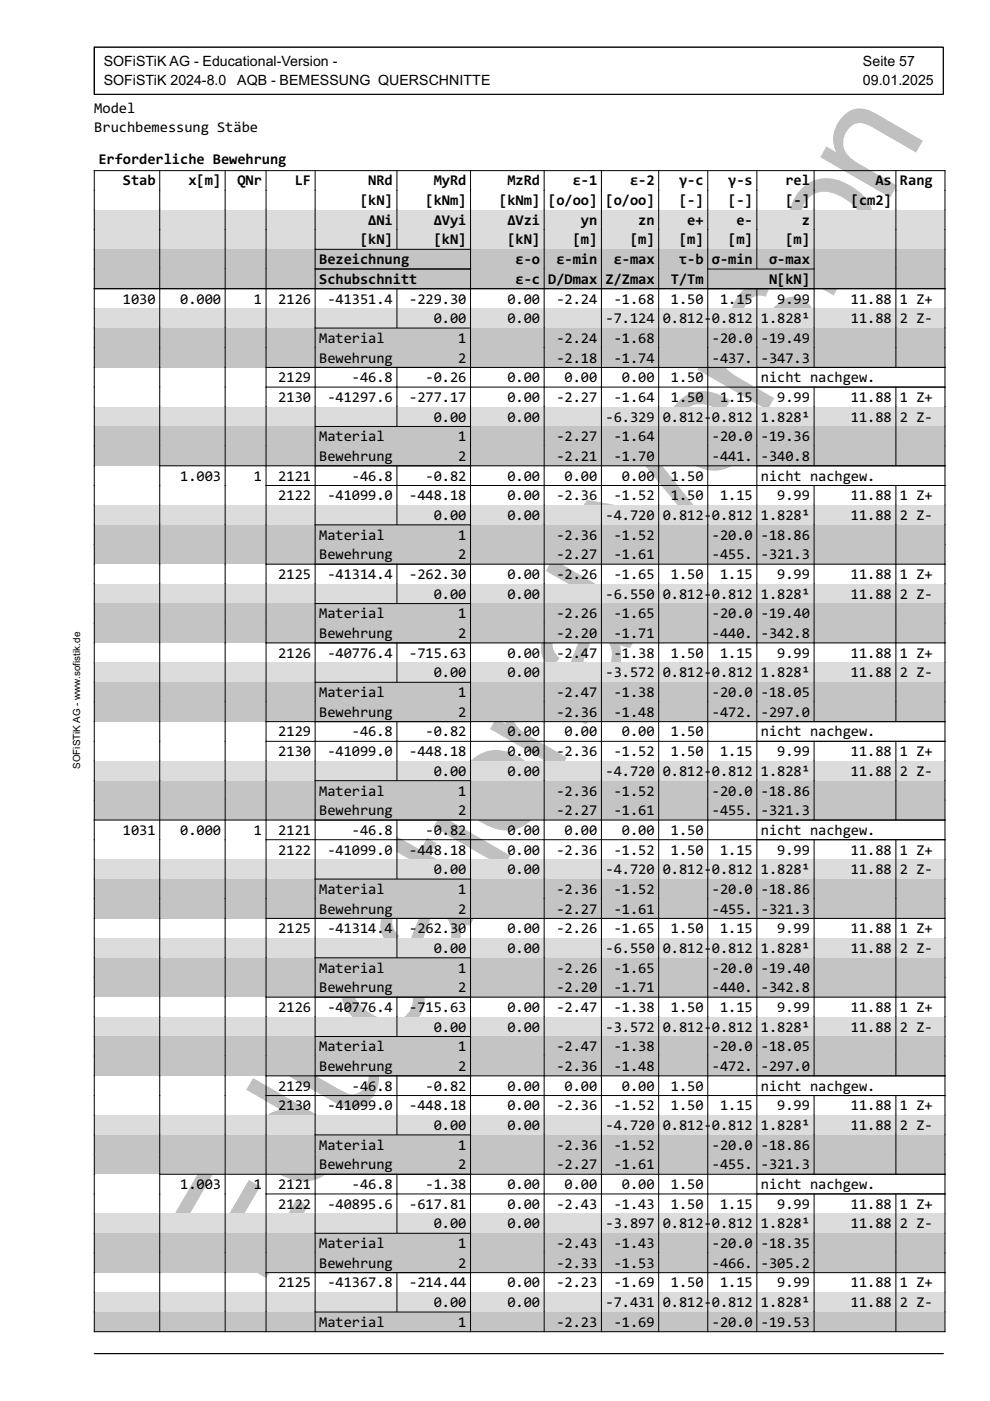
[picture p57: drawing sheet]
<svg xmlns="http://www.w3.org/2000/svg" width="210mm" height="297mm" viewBox="0 0 210 297" stroke-linecap="round" stroke-linejoin="round" font-family="sans-serif">
<defs><g id="words">
<text font-size="33" fill="#c0c0c0" x="55.1" y="273.3" transform="rotate(-60 55.1 273.3)">Educational Version</text>
<g font-size="3.2">
<text x="20" y="24">Model</text>
<text x="20" y="28">Bruchbemessung Stäbe</text>
<text x="20.9" y="34.7">Erforderliche Bewehrung</text>
<text x="26.1" y="39.3">Stab</text>
<text x="39.9" y="39.3">x[m]</text>
<text x="50.3" y="39.3">QNr</text>
<text x="62.5" y="39.3">LF</text>
<text x="78.1" y="39.3">NRd</text>
<text x="92" y="39.3">MyRd</text>
<text x="107.6" y="39.3">MzRd</text>
<text x="121.4" y="39.3">ε-1</text>
<text x="133.6" y="39.3">ε-2</text>
<text x="144" y="39.3">γ-c</text>
<text x="154.4" y="39.3">γ-s</text>
<text x="166.5" y="39.3">rel</text>
<text x="185.6" y="39.3">As</text>
<text x="190.8" y="39.3">Rang</text>
<text x="76.4" y="43.5">[kN]</text>
<text x="78.1" y="47.7">ΔNi</text>
<text x="90.2" y="43.5">[kNm]</text>
<text x="92" y="47.7">ΔVyi</text>
<text x="105.8" y="43.5">[kNm]</text>
<text x="107.6" y="47.7">ΔVzi</text>
<text x="116.2" y="43.5">[o/oo]</text>
<text x="123.2" y="47.7">yn</text>
<text x="128.4" y="43.5">[o/oo]</text>
<text x="135.3" y="47.7">zn</text>
<text x="144" y="43.5">[-]</text>
<text x="145.7" y="47.7">e+</text>
<text x="154.4" y="43.5">[-]</text>
<text x="156.1" y="47.7">e-</text>
<text x="166.5" y="43.5">[-]</text>
<text x="170" y="47.7">z</text>
<text x="180.4" y="43.5">[cm2]</text>
<text x="76.4" y="51.8">[kN]</text>
<text x="92" y="51.8">[kN]</text>
<text x="107.6" y="51.8">[kN]</text>
<text x="121.4" y="51.8">[m]</text>
<text x="133.6" y="51.8">[m]</text>
<text x="144" y="51.8">[m]</text>
<text x="154.4" y="51.8">[m]</text>
<text x="166.5" y="51.8">[m]</text>
<text x="67.7" y="56">Bezeichnung</text>
<text x="109.3" y="56">ε-o</text>
<text x="118" y="56">ε-min</text>
<text x="130.1" y="56">ε-max</text>
<text x="144" y="56">τ-b</text>
<text x="150.9" y="56">σ-min</text>
<text x="163.1" y="56">σ-max</text>
<text x="26.1" y="64.4">1030</text>
<text x="38.2" y="64.4">0.000</text>
<text x="53.8" y="64.4">1</text>
<text x="59" y="64.4">2126</text>
<text x="67.7" y="60.2">Schubschnitt</text>
<text x="69.4" y="64.4">-41351.4</text>
<text x="86.8" y="64.4">-229.30</text>
<text x="107.6" y="64.4">0.00</text>
<text x="109.3" y="60.2">ε-c</text>
<text x="116.2" y="60.2">D/Dmax</text>
<text x="118" y="64.4">-2.24</text>
<text x="128.4" y="60.2">Z/Zmax</text>
<text x="130.1" y="64.4">-1.68</text>
<text x="142.3" y="60.2">T/Tm</text>
<text x="142.3" y="64.4">1.50</text>
<text x="152.7" y="64.4">1.15</text>
<text x="163.1" y="60.2">N[kN]</text>
<text x="164.8" y="64.4">9.99</text>
<text x="180.4" y="64.4">11.88</text>
<text x="190.8" y="64.4">1 Z+</text>
<text x="92" y="68.5">0.00</text>
<text x="107.6" y="68.5">0.00</text>
<text x="128.4" y="68.5">-7.124</text>
<text x="140.5" y="68.5">0.812-</text>
<text x="150.9" y="68.5">0.812</text>
<text x="161.3" y="68.5">1.828¹</text>
<text x="180.4" y="68.5">11.88</text>
<text x="190.8" y="68.5">2 Z-</text>
<text x="67.7" y="72.7">Material</text>
<text x="67.7" y="76.9">Bewehrung</text>
<text x="97.2" y="72.7">1</text>
<text x="97.2" y="76.9">2</text>
<text x="118" y="72.7">-2.24</text>
<text x="118" y="76.9">-2.18</text>
<text x="130.1" y="72.7">-1.68</text>
<text x="130.1" y="76.9">-1.74</text>
<text x="150.9" y="72.7">-20.0</text>
<text x="150.9" y="76.9">-437.</text>
<text x="161.3" y="72.7">-19.49</text>
<text x="161.3" y="76.9">-347.3</text>
<text x="59" y="81">2129</text>
<text x="74.6" y="81">-46.8</text>
<text x="90.2" y="81">-0.26</text>
<text x="107.6" y="81">0.00</text>
<text x="119.7" y="81">0.00</text>
<text x="131.9" y="81">0.00</text>
<text x="142.3" y="81">1.50</text>
<text x="161.3" y="81">nicht nachgew.</text>
<text x="59" y="85.2">2130</text>
<text x="69.4" y="85.2">-41297.6</text>
<text x="86.8" y="85.2">-277.17</text>
<text x="92" y="89.4">0.00</text>
<text x="107.6" y="85.2">0.00</text>
<text x="107.6" y="89.4">0.00</text>
<text x="118" y="85.2">-2.27</text>
<text x="128.4" y="89.4">-6.329</text>
<text x="130.1" y="85.2">-1.64</text>
<text x="140.5" y="89.4">0.812-</text>
<text x="142.3" y="85.2">1.50</text>
<text x="150.9" y="89.4">0.812</text>
<text x="152.7" y="85.2">1.15</text>
<text x="161.3" y="89.4">1.828¹</text>
<text x="164.8" y="85.2">9.99</text>
<text x="180.4" y="85.2">11.88</text>
<text x="180.4" y="89.4">11.88</text>
<text x="190.8" y="85.2">1 Z+</text>
<text x="190.8" y="89.4">2 Z-</text>
<text x="67.7" y="93.6">Material</text>
<text x="97.2" y="93.6">1</text>
<text x="118" y="93.6">-2.27</text>
<text x="130.1" y="93.6">-1.64</text>
<text x="150.9" y="93.6">-20.0</text>
<text x="161.3" y="93.6">-19.36</text>
<text x="38.2" y="101.9">1.003</text>
<text x="53.8" y="101.9">1</text>
<text x="59" y="101.9">2121</text>
<text x="67.7" y="97.7">Bewehrung</text>
<text x="74.6" y="101.9">-46.8</text>
<text x="90.2" y="101.9">-0.82</text>
<text x="97.2" y="97.7">2</text>
<text x="107.6" y="101.9">0.00</text>
<text x="118" y="97.7">-2.21</text>
<text x="119.7" y="101.9">0.00</text>
<text x="130.1" y="97.7">-1.70</text>
<text x="131.9" y="101.9">0.00</text>
<text x="142.3" y="101.9">1.50</text>
<text x="150.9" y="97.7">-441.</text>
<text x="161.3" y="97.7">-340.8</text>
<text x="161.3" y="101.9">nicht nachgew.</text>
<text x="59" y="106.1">2122</text>
<text x="69.4" y="106.1">-41099.0</text>
<text x="86.8" y="106.1">-448.18</text>
<text x="107.6" y="106.1">0.00</text>
<text x="118" y="106.1">-2.36</text>
<text x="130.1" y="106.1">-1.52</text>
<text x="142.3" y="106.1">1.50</text>
<text x="152.7" y="106.1">1.15</text>
<text x="164.8" y="106.1">9.99</text>
<text x="180.4" y="106.1">11.88</text>
<text x="190.8" y="106.1">1 Z+</text>
<text x="92" y="110.3">0.00</text>
<text x="107.6" y="110.3">0.00</text>
<text x="128.4" y="110.3">-4.720</text>
<text x="140.5" y="110.3">0.812-</text>
<text x="150.9" y="110.3">0.812</text>
<text x="161.3" y="110.3">1.828¹</text>
<text x="180.4" y="110.3">11.88</text>
<text x="190.8" y="110.3">2 Z-</text>
<text x="67.7" y="114.4">Material</text>
<text x="67.7" y="118.6">Bewehrung</text>
<text x="97.2" y="114.4">1</text>
<text x="97.2" y="118.6">2</text>
<text x="118" y="114.4">-2.36</text>
<text x="118" y="118.6">-2.27</text>
<text x="130.1" y="114.4">-1.52</text>
<text x="130.1" y="118.6">-1.61</text>
<text x="150.9" y="114.4">-20.0</text>
<text x="150.9" y="118.6">-455.</text>
<text x="161.3" y="114.4">-18.86</text>
<text x="161.3" y="118.6">-321.3</text>
<text x="59" y="122.8">2125</text>
<text x="69.4" y="122.8">-41314.4</text>
<text x="86.8" y="122.8">-262.30</text>
<text x="107.6" y="122.8">0.00</text>
<text x="118" y="122.8">-2.26</text>
<text x="130.1" y="122.8">-1.65</text>
<text x="142.3" y="122.8">1.50</text>
<text x="152.7" y="122.8">1.15</text>
<text x="164.8" y="122.8">9.99</text>
<text x="180.4" y="122.8">11.88</text>
<text x="190.8" y="122.8">1 Z+</text>
<text x="67.7" y="131.1">Material</text>
<text x="92" y="126.9">0.00</text>
<text x="97.2" y="131.1">1</text>
<text x="107.6" y="126.9">0.00</text>
<text x="118" y="131.1">-2.26</text>
<text x="128.4" y="126.9">-6.550</text>
<text x="130.1" y="131.1">-1.65</text>
<text x="140.5" y="126.9">0.812-</text>
<text x="150.9" y="126.9">0.812</text>
<text x="150.9" y="131.1">-20.0</text>
<text x="161.3" y="126.9">1.828¹</text>
<text x="161.3" y="131.1">-19.40</text>
<text x="180.4" y="126.9">11.88</text>
<text x="190.8" y="126.9">2 Z-</text>
<text x="67.7" y="135.3">Bewehrung</text>
<text x="97.2" y="135.3">2</text>
<text x="118" y="135.3">-2.20</text>
<text x="130.1" y="135.3">-1.71</text>
<text x="150.9" y="135.3">-440.</text>
<text x="161.3" y="135.3">-342.8</text>
<text x="59" y="139.5">2126</text>
<text x="69.4" y="139.5">-40776.4</text>
<text x="86.8" y="139.5">-715.63</text>
<text x="92" y="143.6">0.00</text>
<text x="107.6" y="139.5">0.00</text>
<text x="107.6" y="143.6">0.00</text>
<text x="118" y="139.5">-2.47</text>
<text x="128.4" y="143.6">-3.572</text>
<text x="130.1" y="139.5">-1.38</text>
<text x="140.5" y="143.6">0.812-</text>
<text x="142.3" y="139.5">1.50</text>
<text x="150.9" y="143.6">0.812</text>
<text x="152.7" y="139.5">1.15</text>
<text x="161.3" y="143.6">1.828¹</text>
<text x="164.8" y="139.5">9.99</text>
<text x="180.4" y="139.5">11.88</text>
<text x="180.4" y="143.6">11.88</text>
<text x="190.8" y="139.5">1 Z+</text>
<text x="190.8" y="143.6">2 Z-</text>
<text x="67.7" y="147.8">Material</text>
<text x="97.2" y="147.8">1</text>
<text x="118" y="147.8">-2.47</text>
<text x="130.1" y="147.8">-1.38</text>
<text x="150.9" y="147.8">-20.0</text>
<text x="161.3" y="147.8">-18.05</text>
<text x="67.7" y="152">Bewehrung</text>
<text x="97.2" y="152">2</text>
<text x="118" y="152">-2.36</text>
<text x="130.1" y="152">-1.48</text>
<text x="150.9" y="152">-472.</text>
<text x="161.3" y="152">-297.0</text>
<text x="59" y="156.1">2129</text>
<text x="59" y="160.3">2130</text>
<text x="69.4" y="160.3">-41099.0</text>
<text x="74.6" y="156.1">-46.8</text>
<text x="86.8" y="160.3">-448.18</text>
<text x="90.2" y="156.1">-0.82</text>
<text x="107.6" y="156.1">0.00</text>
<text x="107.6" y="160.3">0.00</text>
<text x="118" y="160.3">-2.36</text>
<text x="119.7" y="156.1">0.00</text>
<text x="130.1" y="160.3">-1.52</text>
<text x="131.9" y="156.1">0.00</text>
<text x="142.3" y="156.1">1.50</text>
<text x="142.3" y="160.3">1.50</text>
<text x="152.7" y="160.3">1.15</text>
<text x="161.3" y="156.1">nicht nachgew.</text>
<text x="164.8" y="160.3">9.99</text>
<text x="180.4" y="160.3">11.88</text>
<text x="190.8" y="160.3">1 Z+</text>
<text x="92" y="164.5">0.00</text>
<text x="107.6" y="164.5">0.00</text>
<text x="128.4" y="164.5">-4.720</text>
<text x="140.5" y="164.5">0.812-</text>
<text x="150.9" y="164.5">0.812</text>
<text x="161.3" y="164.5">1.828¹</text>
<text x="180.4" y="164.5">11.88</text>
<text x="190.8" y="164.5">2 Z-</text>
<text x="67.7" y="168.7">Material</text>
<text x="67.7" y="172.8">Bewehrung</text>
<text x="97.2" y="168.7">1</text>
<text x="97.2" y="172.8">2</text>
<text x="118" y="168.7">-2.36</text>
<text x="118" y="172.8">-2.27</text>
<text x="130.1" y="168.7">-1.52</text>
<text x="130.1" y="172.8">-1.61</text>
<text x="150.9" y="168.7">-20.0</text>
<text x="150.9" y="172.8">-455.</text>
<text x="161.3" y="168.7">-18.86</text>
<text x="161.3" y="172.8">-321.3</text>
<text x="26.1" y="177">1031</text>
<text x="38.2" y="177">0.000</text>
<text x="53.8" y="177">1</text>
<text x="59" y="177">2121</text>
<text x="74.6" y="177">-46.8</text>
<text x="90.2" y="177">-0.82</text>
<text x="107.6" y="177">0.00</text>
<text x="119.7" y="177">0.00</text>
<text x="131.9" y="177">0.00</text>
<text x="142.3" y="177">1.50</text>
<text x="161.3" y="177">nicht nachgew.</text>
<text x="59" y="181.2">2122</text>
<text x="69.4" y="181.2">-41099.0</text>
<text x="86.8" y="181.2">-448.18</text>
<text x="92" y="185.4">0.00</text>
<text x="107.6" y="181.2">0.00</text>
<text x="107.6" y="185.4">0.00</text>
<text x="118" y="181.2">-2.36</text>
<text x="128.4" y="185.4">-4.720</text>
<text x="130.1" y="181.2">-1.52</text>
<text x="140.5" y="185.4">0.812-</text>
<text x="142.3" y="181.2">1.50</text>
<text x="150.9" y="185.4">0.812</text>
<text x="152.7" y="181.2">1.15</text>
<text x="161.3" y="185.4">1.828¹</text>
<text x="164.8" y="181.2">9.99</text>
<text x="180.4" y="181.2">11.88</text>
<text x="180.4" y="185.4">11.88</text>
<text x="190.8" y="181.2">1 Z+</text>
<text x="190.8" y="185.4">2 Z-</text>
<text x="67.7" y="189.5">Material</text>
<text x="97.2" y="189.5">1</text>
<text x="118" y="189.5">-2.36</text>
<text x="130.1" y="189.5">-1.52</text>
<text x="150.9" y="189.5">-20.0</text>
<text x="161.3" y="189.5">-18.86</text>
<text x="59" y="197.9">2125</text>
<text x="67.7" y="193.7">Bewehrung</text>
<text x="69.4" y="197.9">-41314.4</text>
<text x="86.8" y="197.9">-262.30</text>
<text x="97.2" y="193.7">2</text>
<text x="107.6" y="197.9">0.00</text>
<text x="118" y="193.7">-2.27</text>
<text x="118" y="197.9">-2.26</text>
<text x="130.1" y="193.7">-1.61</text>
<text x="130.1" y="197.9">-1.65</text>
<text x="142.3" y="197.9">1.50</text>
<text x="150.9" y="193.7">-455.</text>
<text x="152.7" y="197.9">1.15</text>
<text x="161.3" y="193.7">-321.3</text>
<text x="164.8" y="197.9">9.99</text>
<text x="180.4" y="197.9">11.88</text>
<text x="190.8" y="197.9">1 Z+</text>
<text x="92" y="202">0.00</text>
<text x="107.6" y="202">0.00</text>
<text x="128.4" y="202">-6.550</text>
<text x="140.5" y="202">0.812-</text>
<text x="150.9" y="202">0.812</text>
<text x="161.3" y="202">1.828¹</text>
<text x="180.4" y="202">11.88</text>
<text x="190.8" y="202">2 Z-</text>
<text x="67.7" y="206.2">Material</text>
<text x="97.2" y="206.2">1</text>
<text x="118" y="206.2">-2.26</text>
<text x="130.1" y="206.2">-1.65</text>
<text x="150.9" y="206.2">-20.0</text>
<text x="161.3" y="206.2">-19.40</text>
<text x="59" y="214.6">2126</text>
<text x="67.7" y="210.4">Bewehrung</text>
<text x="69.4" y="214.6">-40776.4</text>
<text x="86.8" y="214.6">-715.63</text>
<text x="97.2" y="210.4">2</text>
<text x="107.6" y="214.6">0.00</text>
<text x="118" y="210.4">-2.20</text>
<text x="118" y="214.6">-2.47</text>
<text x="130.1" y="210.4">-1.71</text>
<text x="130.1" y="214.6">-1.38</text>
<text x="142.3" y="214.6">1.50</text>
<text x="150.9" y="210.4">-440.</text>
<text x="152.7" y="214.6">1.15</text>
<text x="161.3" y="210.4">-342.8</text>
<text x="164.8" y="214.6">9.99</text>
<text x="180.4" y="214.6">11.88</text>
<text x="190.8" y="214.6">1 Z+</text>
<text x="92" y="218.7">0.00</text>
<text x="107.6" y="218.7">0.00</text>
<text x="128.4" y="218.7">-3.572</text>
<text x="140.5" y="218.7">0.812-</text>
<text x="150.9" y="218.7">0.812</text>
<text x="161.3" y="218.7">1.828¹</text>
<text x="180.4" y="218.7">11.88</text>
<text x="190.8" y="218.7">2 Z-</text>
<text x="67.7" y="222.9">Material</text>
<text x="67.7" y="227.1">Bewehrung</text>
<text x="97.2" y="222.9">1</text>
<text x="97.2" y="227.1">2</text>
<text x="118" y="222.9">-2.47</text>
<text x="118" y="227.1">-2.36</text>
<text x="130.1" y="222.9">-1.38</text>
<text x="130.1" y="227.1">-1.48</text>
<text x="150.9" y="222.9">-20.0</text>
<text x="150.9" y="227.1">-472.</text>
<text x="161.3" y="222.9">-18.05</text>
<text x="161.3" y="227.1">-297.0</text>
<text x="59" y="231.2">2129</text>
<text x="74.6" y="231.2">-46.8</text>
<text x="90.2" y="231.2">-0.82</text>
<text x="107.6" y="231.2">0.00</text>
<text x="119.7" y="231.2">0.00</text>
<text x="131.9" y="231.2">0.00</text>
<text x="142.3" y="231.2">1.50</text>
<text x="161.3" y="231.2">nicht nachgew.</text>
<text x="59" y="235.4">2130</text>
<text x="69.4" y="235.4">-41099.0</text>
<text x="86.8" y="235.4">-448.18</text>
<text x="92" y="239.6">0.00</text>
<text x="107.6" y="235.4">0.00</text>
<text x="107.6" y="239.6">0.00</text>
<text x="118" y="235.4">-2.36</text>
<text x="128.4" y="239.6">-4.720</text>
<text x="130.1" y="235.4">-1.52</text>
<text x="140.5" y="239.6">0.812-</text>
<text x="142.3" y="235.4">1.50</text>
<text x="150.9" y="239.6">0.812</text>
<text x="152.7" y="235.4">1.15</text>
<text x="161.3" y="239.6">1.828¹</text>
<text x="164.8" y="235.4">9.99</text>
<text x="180.4" y="235.4">11.88</text>
<text x="180.4" y="239.6">11.88</text>
<text x="190.8" y="235.4">1 Z+</text>
<text x="190.8" y="239.6">2 Z-</text>
<text x="67.7" y="243.8">Material</text>
<text x="97.2" y="243.8">1</text>
<text x="118" y="243.8">-2.36</text>
<text x="130.1" y="243.8">-1.52</text>
<text x="150.9" y="243.8">-20.0</text>
<text x="161.3" y="243.8">-18.86</text>
<text x="67.7" y="247.9">Bewehrung</text>
<text x="97.2" y="247.9">2</text>
<text x="118" y="247.9">-2.27</text>
<text x="130.1" y="247.9">-1.61</text>
<text x="150.9" y="247.9">-455.</text>
<text x="161.3" y="247.9">-321.3</text>
<text x="38.2" y="252.1">1.003</text>
<text x="53.8" y="252.1">1</text>
<text x="59" y="252.1">2121</text>
<text x="59" y="256.3">2122</text>
<text x="69.4" y="256.3">-40895.6</text>
<text x="74.6" y="252.1">-46.8</text>
<text x="86.8" y="256.3">-617.81</text>
<text x="90.2" y="252.1">-1.38</text>
<text x="107.6" y="252.1">0.00</text>
<text x="107.6" y="256.3">0.00</text>
<text x="118" y="256.3">-2.43</text>
<text x="119.7" y="252.1">0.00</text>
<text x="130.1" y="256.3">-1.43</text>
<text x="131.9" y="252.1">0.00</text>
<text x="142.3" y="252.1">1.50</text>
<text x="142.3" y="256.3">1.50</text>
<text x="152.7" y="256.3">1.15</text>
<text x="161.3" y="252.1">nicht nachgew.</text>
<text x="164.8" y="256.3">9.99</text>
<text x="180.4" y="256.3">11.88</text>
<text x="190.8" y="256.3">1 Z+</text>
<text x="92" y="260.5">0.00</text>
<text x="107.6" y="260.5">0.00</text>
<text x="128.4" y="260.5">-3.897</text>
<text x="140.5" y="260.5">0.812-</text>
<text x="150.9" y="260.5">0.812</text>
<text x="161.3" y="260.5">1.828¹</text>
<text x="180.4" y="260.5">11.88</text>
<text x="190.8" y="260.5">2 Z-</text>
<text x="67.7" y="264.6">Material</text>
<text x="67.7" y="268.8">Bewehrung</text>
<text x="97.2" y="264.6">1</text>
<text x="97.2" y="268.8">2</text>
<text x="118" y="264.6">-2.43</text>
<text x="118" y="268.8">-2.33</text>
<text x="130.1" y="264.6">-1.43</text>
<text x="130.1" y="268.8">-1.53</text>
<text x="150.9" y="264.6">-20.0</text>
<text x="150.9" y="268.8">-466.</text>
<text x="161.3" y="264.6">-18.35</text>
<text x="161.3" y="268.8">-305.2</text>
<text x="59" y="273">2125</text>
<text x="69.4" y="273">-41367.8</text>
<text x="86.8" y="273">-214.44</text>
<text x="107.6" y="273">0.00</text>
<text x="118" y="273">-2.23</text>
<text x="130.1" y="273">-1.69</text>
<text x="142.3" y="273">1.50</text>
<text x="152.7" y="273">1.15</text>
<text x="164.8" y="273">9.99</text>
<text x="180.4" y="273">11.88</text>
<text x="190.8" y="273">1 Z+</text>
<text x="67.7" y="281.3">Material</text>
<text x="92" y="277.1">0.00</text>
<text x="97.2" y="281.3">1</text>
<text x="107.6" y="277.1">0.00</text>
<text x="118" y="281.3">-2.23</text>
<text x="128.4" y="277.1">-7.431</text>
<text x="130.1" y="281.3">-1.69</text>
<text x="140.5" y="277.1">0.812-</text>
<text x="150.9" y="277.1">0.812</text>
<text x="150.9" y="281.3">-20.0</text>
<text x="161.3" y="277.1">1.828¹</text>
<text x="161.3" y="281.3">-19.53</text>
<text x="180.4" y="277.1">11.88</text>
<text x="190.8" y="277.1">2 Z-</text>
</g>
<g font-size="3">
<text x="22" y="14">SOFiSTiK AG - Educational-Version -</text>
<text x="22" y="18">SOFiSTiK 2024-8.0</text>
<text x="50.3" y="18">AQB - BEMESSUNG QUERSCHNITTE</text>
<text x="183" y="14">Seite 57</text>
<text x="183" y="18">09.01.2025</text>
</g>
<text font-size="2.1" x="17" y="163" transform="rotate(-90 17 163)">SOFiSTiK AG - www.sofistik.de</text>
</g></defs>
<g fill="none" stroke="#000" stroke-width=".21">
<path d="M20 10h180v10h-180zM33.9 36.2v8.3M47.7 36.2v8.3M56.4 36.2v8.3M66.8 36.2v8.3M84.2 36.2v8.3M99.8 36.2v8.3M115.4 36.2v8.3M127.5 36.2v8.3M139.7 36.2v8.3M150.1 36.2v8.3M160.5 36.2v8.3"/>
<path d="M172.6 36.2v8.3M189.9 36.2v8.3M20 44.5v-8.3h180.4v8.3M20 287h180"/>
</g>
<path d="M20 44.5h180.4v4.2h-180.4z" fill="#dcdcdc"/>
<g fill="none" stroke="#000" stroke-width=".21">
<path d="M20 44.5v4.2M33.9 44.5v4.2M47.7 44.5v4.2M56.4 44.5v4.2M66.8 44.5v4.2M84.2 44.5v4.2M99.8 44.5v4.2M115.4 44.5v4.2M127.5 44.5v4.2M139.7 44.5v4.2M150.1 44.5v4.2M160.5 44.5v4.2"/>
<path d="M172.6 44.5v4.2M189.9 44.5v4.2M200.4 44.5v4.2"/>
</g>
<path d="M20 48.7h180.4v4.2h-180.4z" fill="#dcdcdc"/>
<g fill="none" stroke="#000" stroke-width=".21">
<path d="M20 48.7v4.2M33.9 48.7v4.2M47.7 48.7v4.2M56.4 48.7v4.2M66.8 48.7v4.2M84.2 48.7v4.2M99.8 48.7v4.2M115.4 48.7v4.2M127.5 48.7v4.2M139.7 48.7v4.2M150.1 48.7v4.2M160.5 48.7v4.2"/>
<path d="M172.6 48.7v4.2M189.9 48.7v4.2M200.4 48.7v4.2"/>
</g>
<path d="M20 52.9h180.4v4.1h-180.4z" fill="#c4c4c4"/>
<g fill="none" stroke="#000" stroke-width=".21">
<path d="M20 52.9v4.1M33.9 52.9v4.1M47.7 52.9v4.1M56.4 52.9v4.1M66.8 57v-4.1h33v4.1M115.4 52.9v4.1M127.5 52.9v4.1M139.7 52.9v4.1M150.1 52.9v4.1M160.5 52.9v4.1M172.6 52.9v4.1M189.9 52.9v4.1"/>
<path d="M200.4 52.9v4.1"/>
</g>
<path d="M20 57h180.4v4.2h-180.4z" fill="#c4c4c4"/>
<g fill="none" stroke="#000" stroke-width=".21">
<path d="M20 57v8.4M33.9 57v8.4M47.7 57v8.4M56.4 57v8.4M115.4 57v8.4M127.5 57v8.4M139.7 57v8.4M189.9 57v8.4M200.4 57v8.4M20 61.2h180.4M66.8 65.4v-8.4h33v8.4M84.2 61.2v4.2"/>
<path d="M150.1 65.4v-8.4h22.5v8.4M160.5 61.2v4.2"/>
</g>
<path d="M20 65.4h180.4v4.2h-180.4z" fill="#dcdcdc"/>
<g fill="none" stroke="#000" stroke-width=".21">
<path d="M20 65.4v4.2M33.9 65.4v4.2M47.7 65.4v4.2M56.4 65.4v4.2M66.8 65.4v4.2M84.2 65.4v4.2M99.8 65.4v4.2M115.4 65.4v4.2M127.5 65.4v4.2M139.7 65.4v4.2M150.1 65.4v4.2M160.5 65.4v4.2"/>
<path d="M172.6 65.4v4.2M189.9 65.4v4.2M200.4 65.4v4.2"/>
</g>
<path d="M20 69.6h180.4v4.1h-180.4z" fill="#c4c4c4"/>
<g fill="none" stroke="#000" stroke-width=".21">
<path d="M20 69.6v4.1M33.9 69.6v4.1M47.7 69.6v4.1M56.4 69.6v4.1M66.8 73.7v-4.1h33v4.1M115.4 69.6v4.1M127.5 69.6v4.1M139.7 69.6v4.1M150.1 69.6v4.1M160.5 69.6v4.1M172.6 69.6v4.1M189.9 69.6v4.1"/>
<path d="M200.4 69.6v4.1"/>
</g>
<path d="M20 73.7h180.4v4.2h-180.4z" fill="#c4c4c4"/>
<g fill="none" stroke="#000" stroke-width=".21">
<path d="M20 73.7v12.5M33.9 73.7v12.5M47.7 73.7v12.5M56.4 73.7v12.5M56.4 77.9h144M66.8 73.7v12.5M84.2 77.9v8.3M99.8 73.7v12.5M115.4 73.7v12.5M127.5 73.7v12.5M139.7 73.7v12.5M150.1 73.7v12.5"/>
<path d="M160.5 73.7v12.5M172.6 73.7v4.2M189.9 73.7v4.2M200.4 73.7v12.5M56.4 82.1h144M172.6 82.1v4.1M189.9 82.1v4.1"/>
</g>
<path d="M20 86.2h180.4v4.2h-180.4z" fill="#dcdcdc"/>
<g fill="none" stroke="#000" stroke-width=".21">
<path d="M20 86.2v4.2M33.9 86.2v4.2M47.7 86.2v4.2M56.4 86.2v4.2M66.8 86.2v4.2M84.2 86.2v4.2M99.8 86.2v4.2M115.4 86.2v4.2M127.5 86.2v4.2M139.7 86.2v4.2M150.1 86.2v4.2M160.5 86.2v4.2"/>
<path d="M172.6 86.2v4.2M189.9 86.2v4.2M200.4 86.2v4.2"/>
</g>
<path d="M20 90.4h180.4v4.2h-180.4z" fill="#c4c4c4"/>
<g fill="none" stroke="#000" stroke-width=".21">
<path d="M20 90.4v4.2M33.9 90.4v4.2M47.7 90.4v4.2M56.4 90.4v4.2M66.8 94.6v-4.2h33v4.2M115.4 90.4v4.2M127.5 90.4v4.2M139.7 90.4v4.2M150.1 90.4v4.2M160.5 90.4v4.2M172.6 90.4v4.2M189.9 90.4v4.2"/>
<path d="M200.4 90.4v4.2"/>
</g>
<path d="M20 94.6h180.4v4.2h-180.4z" fill="#c4c4c4"/>
<g fill="none" stroke="#000" stroke-width=".21">
<path d="M20 94.6v12.5M33.9 94.6v12.5M33.9 98.8h166.5M47.7 94.6v12.5M56.4 94.6v12.5M66.8 94.6v12.5M84.2 98.8v8.3M99.8 94.6v12.5M115.4 94.6v12.5M127.5 94.6v12.5M139.7 94.6v12.5M150.1 94.6v12.5"/>
<path d="M160.5 94.6v12.5M172.6 94.6v4.2M189.9 94.6v4.2M200.4 94.6v12.5M56.4 102.9h144M172.6 102.9v4.2M189.9 102.9v4.2"/>
</g>
<path d="M20 107.1h180.4v4.2h-180.4z" fill="#dcdcdc"/>
<g fill="none" stroke="#000" stroke-width=".21">
<path d="M20 107.1v4.2M33.9 107.1v4.2M47.7 107.1v4.2M56.4 107.1v4.2M66.8 107.1v4.2M84.2 107.1v4.2M99.8 107.1v4.2M115.4 107.1v4.2M127.5 107.1v4.2M139.7 107.1v4.2M150.1 107.1v4.2M160.5 107.1v4.2"/>
<path d="M172.6 107.1v4.2M189.9 107.1v4.2M200.4 107.1v4.2"/>
</g>
<path d="M20 111.3h180.4v4.2h-180.4z" fill="#c4c4c4"/>
<g fill="none" stroke="#000" stroke-width=".21">
<path d="M20 111.3v4.2M33.9 111.3v4.2M47.7 111.3v4.2M56.4 111.3v4.2M66.8 115.5v-4.2h33v4.2M115.4 111.3v4.2M127.5 111.3v4.2M139.7 111.3v4.2M150.1 111.3v4.2M160.5 111.3v4.2M172.6 111.3v4.2M189.9 111.3v4.2"/>
<path d="M200.4 111.3v4.2"/>
</g>
<path d="M20 115.5h180.4v4.1h-180.4z" fill="#c4c4c4"/>
<g fill="none" stroke="#000" stroke-width=".21">
<path d="M20 115.5v8.3M33.9 115.5v8.3M47.7 115.5v8.3M56.4 115.5v8.3M56.4 119.6h144M66.8 115.5v8.3M84.2 119.6v4.2M99.8 115.5v8.3M115.4 115.5v8.3M127.5 115.5v8.3M139.7 115.5v8.3M150.1 115.5v8.3"/>
<path d="M160.5 115.5v8.3M172.6 115.5v8.3M189.9 115.5v8.3M200.4 115.5v8.3"/>
</g>
<path d="M20 123.8h180.4v4.2h-180.4z" fill="#dcdcdc"/>
<g fill="none" stroke="#000" stroke-width=".21">
<path d="M20 123.8v4.2M33.9 123.8v4.2M47.7 123.8v4.2M56.4 123.8v4.2M66.8 123.8v4.2M84.2 123.8v4.2M99.8 123.8v4.2M115.4 123.8v4.2M127.5 123.8v4.2M139.7 123.8v4.2M150.1 123.8v4.2M160.5 123.8v4.2"/>
<path d="M172.6 123.8v4.2M189.9 123.8v4.2M200.4 123.8v4.2"/>
</g>
<path d="M20 128h180.4v4.1h-180.4z" fill="#c4c4c4"/>
<g fill="none" stroke="#000" stroke-width=".21">
<path d="M20 128v4.1M33.9 128v4.1M47.7 128v4.1M56.4 128v4.1M66.8 132.1v-4.1h33v4.1M115.4 128v4.1M127.5 128v4.1M139.7 128v4.1M150.1 128v4.1M160.5 128v4.1M172.6 128v4.1M189.9 128v4.1"/>
<path d="M200.4 128v4.1"/>
</g>
<path d="M20 132.1h180.4v4.2h-180.4z" fill="#c4c4c4"/>
<g fill="none" stroke="#000" stroke-width=".21">
<path d="M20 132.1v8.4M33.9 132.1v8.4M47.7 132.1v8.4M56.4 132.1v8.4M56.4 136.3h144M66.8 132.1v8.4M84.2 136.3v4.2M99.8 132.1v8.4M115.4 132.1v8.4M127.5 132.1v8.4M139.7 132.1v8.4M150.1 132.1v8.4"/>
<path d="M160.5 132.1v8.4M172.6 132.1v8.4M189.9 132.1v8.4M200.4 132.1v8.4"/>
</g>
<path d="M20 140.5h180.4v4.2h-180.4z" fill="#dcdcdc"/>
<g fill="none" stroke="#000" stroke-width=".21">
<path d="M20 140.5v4.2M33.9 140.5v4.2M47.7 140.5v4.2M56.4 140.5v4.2M66.8 140.5v4.2M84.2 140.5v4.2M99.8 140.5v4.2M115.4 140.5v4.2M127.5 140.5v4.2M139.7 140.5v4.2M150.1 140.5v4.2M160.5 140.5v4.2"/>
<path d="M172.6 140.5v4.2M189.9 140.5v4.2M200.4 140.5v4.2"/>
</g>
<path d="M20 144.7h180.4v4.1h-180.4z" fill="#c4c4c4"/>
<g fill="none" stroke="#000" stroke-width=".21">
<path d="M20 144.7v4.1M33.9 144.7v4.1M47.7 144.7v4.1M56.4 144.7v4.1M66.8 148.8v-4.1h33v4.1M115.4 144.7v4.1M127.5 144.7v4.1M139.7 144.7v4.1M150.1 144.7v4.1M160.5 144.7v4.1M172.6 144.7v4.1M189.9 144.7v4.1"/>
<path d="M200.4 144.7v4.1"/>
</g>
<path d="M20 148.8h180.4v4.2h-180.4z" fill="#c4c4c4"/>
<g fill="none" stroke="#000" stroke-width=".21">
<path d="M20 148.8v12.5M33.9 148.8v12.5M47.7 148.8v12.5M56.4 148.8v12.5M56.4 153h144M56.4 157.2h144M66.8 148.8v12.5M84.2 153v8.3M99.8 148.8v12.5M115.4 148.8v12.5M127.5 148.8v12.5M139.7 148.8v12.5"/>
<path d="M150.1 148.8v12.5M160.5 148.8v12.5M172.6 148.8v4.2M172.6 157.2v4.1M189.9 148.8v4.2M189.9 157.2v4.1M200.4 148.8v12.5"/>
</g>
<path d="M20 161.3h180.4v4.2h-180.4z" fill="#dcdcdc"/>
<g fill="none" stroke="#000" stroke-width=".21">
<path d="M20 161.3v4.2M33.9 161.3v4.2M47.7 161.3v4.2M56.4 161.3v4.2M66.8 161.3v4.2M84.2 161.3v4.2M99.8 161.3v4.2M115.4 161.3v4.2M127.5 161.3v4.2M139.7 161.3v4.2M150.1 161.3v4.2M160.5 161.3v4.2"/>
<path d="M172.6 161.3v4.2M189.9 161.3v4.2M200.4 161.3v4.2"/>
</g>
<path d="M20 165.5h180.4v4.2h-180.4z" fill="#c4c4c4"/>
<g fill="none" stroke="#000" stroke-width=".21">
<path d="M20 165.5v4.2M33.9 165.5v4.2M47.7 165.5v4.2M56.4 165.5v4.2M66.8 169.7v-4.2h33v4.2M115.4 165.5v4.2M127.5 165.5v4.2M139.7 165.5v4.2M150.1 165.5v4.2M160.5 165.5v4.2M172.6 165.5v4.2M189.9 165.5v4.2"/>
<path d="M200.4 165.5v4.2"/>
</g>
<path d="M20 169.7h180.4v4.2h-180.4z" fill="#c4c4c4"/>
<g fill="none" stroke="#000" stroke-width=".21">
<path d="M20 169.7v12.5M20 173.9h180.4M33.9 169.7v12.5M47.7 169.7v12.5M56.4 169.7v12.5M56.4 178h144M66.8 169.7v12.5M84.2 173.9v8.3M99.8 169.7v12.5M115.4 169.7v12.5M127.5 169.7v12.5M139.7 169.7v12.5"/>
<path d="M150.1 169.7v12.5M160.5 169.7v12.5M172.6 169.7v4.2M172.6 178v4.2M189.9 169.7v4.2M189.9 178v4.2M200.4 169.7v12.5"/>
</g>
<path d="M20 182.2h180.4v4.2h-180.4z" fill="#dcdcdc"/>
<g fill="none" stroke="#000" stroke-width=".21">
<path d="M20 182.2v4.2M33.9 182.2v4.2M47.7 182.2v4.2M56.4 182.2v4.2M66.8 182.2v4.2M84.2 182.2v4.2M99.8 182.2v4.2M115.4 182.2v4.2M127.5 182.2v4.2M139.7 182.2v4.2M150.1 182.2v4.2M160.5 182.2v4.2"/>
<path d="M172.6 182.2v4.2M189.9 182.2v4.2M200.4 182.2v4.2"/>
</g>
<path d="M20 186.4h180.4v4.2h-180.4z" fill="#c4c4c4"/>
<g fill="none" stroke="#000" stroke-width=".21">
<path d="M20 186.4v4.2M33.9 186.4v4.2M47.7 186.4v4.2M56.4 186.4v4.2M66.8 190.6v-4.2h33v4.2M115.4 186.4v4.2M127.5 186.4v4.2M139.7 186.4v4.2M150.1 186.4v4.2M160.5 186.4v4.2M172.6 186.4v4.2M189.9 186.4v4.2"/>
<path d="M200.4 186.4v4.2"/>
</g>
<path d="M20 190.6h180.4v4.1h-180.4z" fill="#c4c4c4"/>
<g fill="none" stroke="#000" stroke-width=".21">
<path d="M20 190.6v8.3M33.9 190.6v8.3M47.7 190.6v8.3M56.4 190.6v8.3M56.4 194.7h144M66.8 190.6v8.3M84.2 194.7v4.2M99.8 190.6v8.3M115.4 190.6v8.3M127.5 190.6v8.3M139.7 190.6v8.3M150.1 190.6v8.3"/>
<path d="M160.5 190.6v8.3M172.6 190.6v8.3M189.9 190.6v8.3M200.4 190.6v8.3"/>
</g>
<path d="M20 198.9h180.4v4.2h-180.4z" fill="#dcdcdc"/>
<g fill="none" stroke="#000" stroke-width=".21">
<path d="M20 198.9v4.2M33.9 198.9v4.2M47.7 198.9v4.2M56.4 198.9v4.2M66.8 198.9v4.2M84.2 198.9v4.2M99.8 198.9v4.2M115.4 198.9v4.2M127.5 198.9v4.2M139.7 198.9v4.2M150.1 198.9v4.2M160.5 198.9v4.2"/>
<path d="M172.6 198.9v4.2M189.9 198.9v4.2M200.4 198.9v4.2"/>
</g>
<path d="M20 203.1h180.4v4.1h-180.4z" fill="#c4c4c4"/>
<g fill="none" stroke="#000" stroke-width=".21">
<path d="M20 203.1v4.1M33.9 203.1v4.1M47.7 203.1v4.1M56.4 203.1v4.1M66.8 207.2v-4.1h33v4.1M115.4 203.1v4.1M127.5 203.1v4.1M139.7 203.1v4.1M150.1 203.1v4.1M160.5 203.1v4.1M172.6 203.1v4.1M189.9 203.1v4.1"/>
<path d="M200.4 203.1v4.1"/>
</g>
<path d="M20 207.2h180.4v4.2h-180.4z" fill="#c4c4c4"/>
<g fill="none" stroke="#000" stroke-width=".21">
<path d="M20 207.2v8.4M33.9 207.2v8.4M47.7 207.2v8.4M56.4 207.2v8.4M56.4 211.4h144M66.8 207.2v8.4M84.2 211.4v4.2M99.8 207.2v8.4M115.4 207.2v8.4M127.5 207.2v8.4M139.7 207.2v8.4M150.1 207.2v8.4"/>
<path d="M160.5 207.2v8.4M172.6 207.2v8.4M189.9 207.2v8.4M200.4 207.2v8.4"/>
</g>
<path d="M20 215.6h180.4v4.2h-180.4z" fill="#dcdcdc"/>
<g fill="none" stroke="#000" stroke-width=".21">
<path d="M20 215.6v4.2M33.9 215.6v4.2M47.7 215.6v4.2M56.4 215.6v4.2M66.8 215.6v4.2M84.2 215.6v4.2M99.8 215.6v4.2M115.4 215.6v4.2M127.5 215.6v4.2M139.7 215.6v4.2M150.1 215.6v4.2M160.5 215.6v4.2"/>
<path d="M172.6 215.6v4.2M189.9 215.6v4.2M200.4 215.6v4.2"/>
</g>
<path d="M20 219.8h180.4v4.1h-180.4z" fill="#c4c4c4"/>
<g fill="none" stroke="#000" stroke-width=".21">
<path d="M20 219.8v4.1M33.9 219.8v4.1M47.7 219.8v4.1M56.4 219.8v4.1M115.4 219.8v4.1M127.5 219.8v4.1M139.7 219.8v4.1M150.1 219.8v4.1M160.5 219.8v4.1M172.6 219.8v4.1M189.9 219.8v4.1M200.4 219.8v4.1"/>
<path d="M66.8 223.9v-4.1h33v4.1"/>
</g>
<path d="M20 223.9h180.4v4.2h-180.4z" fill="#c4c4c4"/>
<g fill="none" stroke="#000" stroke-width=".21">
<path d="M20 223.9v12.5M33.9 223.9v12.5M47.7 223.9v12.5M56.4 223.9v12.5M56.4 228.1h144M56.4 232.3h144M66.8 223.9v12.5M84.2 228.1v8.3M99.8 223.9v12.5M115.4 223.9v12.5M127.5 223.9v12.5M139.7 223.9v12.5"/>
<path d="M150.1 223.9v12.5M160.5 223.9v12.5M172.6 223.9v4.2M172.6 232.3v4.1M189.9 223.9v4.2M189.9 232.3v4.1M200.4 223.9v12.5"/>
</g>
<path d="M20 236.4h180.4v4.2h-180.4z" fill="#dcdcdc"/>
<g fill="none" stroke="#000" stroke-width=".21">
<path d="M20 236.4v4.2M33.9 236.4v4.2M47.7 236.4v4.2M56.4 236.4v4.2M66.8 236.4v4.2M84.2 236.4v4.2M99.8 236.4v4.2M115.4 236.4v4.2M127.5 236.4v4.2M139.7 236.4v4.2M150.1 236.4v4.2M160.5 236.4v4.2"/>
<path d="M172.6 236.4v4.2M189.9 236.4v4.2M200.4 236.4v4.2"/>
</g>
<path d="M20 240.6h180.4v4.2h-180.4z" fill="#c4c4c4"/>
<g fill="none" stroke="#000" stroke-width=".21">
<path d="M20 240.6v4.2M33.9 240.6v4.2M47.7 240.6v4.2M56.4 240.6v4.2M66.8 244.8v-4.2h33v4.2M115.4 240.6v4.2M127.5 240.6v4.2M139.7 240.6v4.2M150.1 240.6v4.2M160.5 240.6v4.2M172.6 240.6v4.2M189.9 240.6v4.2"/>
<path d="M200.4 240.6v4.2"/>
</g>
<path d="M20 244.8h180.4v4.2h-180.4z" fill="#c4c4c4"/>
<g fill="none" stroke="#000" stroke-width=".21">
<path d="M20 244.8v12.5M33.9 244.8v12.5M33.9 249h166.5M47.7 244.8v12.5M56.4 244.8v12.5M56.4 253.1h144M66.8 244.8v12.5M84.2 249v8.3M99.8 244.8v12.5M115.4 244.8v12.5M127.5 244.8v12.5M139.7 244.8v12.5"/>
<path d="M150.1 244.8v12.5M160.5 244.8v12.5M172.6 244.8v4.2M172.6 253.1v4.2M189.9 244.8v4.2M189.9 253.1v4.2M200.4 244.8v12.5"/>
</g>
<path d="M20 257.3h180.4v4.2h-180.4z" fill="#dcdcdc"/>
<g fill="none" stroke="#000" stroke-width=".21">
<path d="M20 257.3v4.2M33.9 257.3v4.2M47.7 257.3v4.2M56.4 257.3v4.2M66.8 257.3v4.2M84.2 257.3v4.2M99.8 257.3v4.2M115.4 257.3v4.2M127.5 257.3v4.2M139.7 257.3v4.2M150.1 257.3v4.2M160.5 257.3v4.2"/>
<path d="M172.6 257.3v4.2M189.9 257.3v4.2M200.4 257.3v4.2"/>
</g>
<path d="M20 261.5h180.4v4.2h-180.4z" fill="#c4c4c4"/>
<g fill="none" stroke="#000" stroke-width=".21">
<path d="M20 261.5v4.2M33.9 261.5v4.2M47.7 261.5v4.2M56.4 261.5v4.2M66.8 265.7v-4.2h33v4.2M115.4 261.5v4.2M127.5 261.5v4.2M139.7 261.5v4.2M150.1 261.5v4.2M160.5 261.5v4.2M172.6 261.5v4.2M189.9 261.5v4.2"/>
<path d="M200.4 261.5v4.2"/>
</g>
<path d="M20 265.7h180.4v4.1h-180.4z" fill="#c4c4c4"/>
<g fill="none" stroke="#000" stroke-width=".21">
<path d="M20 265.7v8.3M33.9 265.7v8.3M47.7 265.7v8.3M56.4 265.7v8.3M56.4 269.8h144M66.8 265.7v8.3M84.2 269.8v4.2M99.8 265.7v8.3M115.4 265.7v8.3M127.5 265.7v8.3M139.7 265.7v8.3M150.1 265.7v8.3"/>
<path d="M160.5 265.7v8.3M172.6 265.7v8.3M189.9 265.7v8.3M200.4 265.7v8.3"/>
</g>
<path d="M20 274h180.4v4.2h-180.4z" fill="#dcdcdc"/>
<g fill="none" stroke="#000" stroke-width=".21">
<path d="M20 274v4.2M33.9 274v4.2M47.7 274v4.2M56.4 274v4.2M66.8 274v4.2M84.2 274v4.2M99.8 274v4.2M115.4 274v4.2M127.5 274v4.2M139.7 274v4.2M150.1 274v4.2M160.5 274v4.2"/>
<path d="M172.6 274v4.2M189.9 274v4.2M200.4 274v4.2"/>
</g>
<path d="M20 278.2h180.4v4.1h-180.4z" fill="#c4c4c4"/>
<path d="M20 278.2v4.1h180.4v-4.1M33.9 278.2v4.1M47.7 278.2v4.1M56.4 278.2v4.1M115.4 278.2v4.1M127.5 278.2v4.1M139.7 278.2v4.1M150.1 278.2v4.1M160.5 278.2v4.1M172.6 278.2v4.1M189.9 278.2v4.1M66.8 282.3v-4.1h33v4.1" fill="none" stroke="#000" stroke-width=".21"/>
<use href="#words"/>
</svg>
